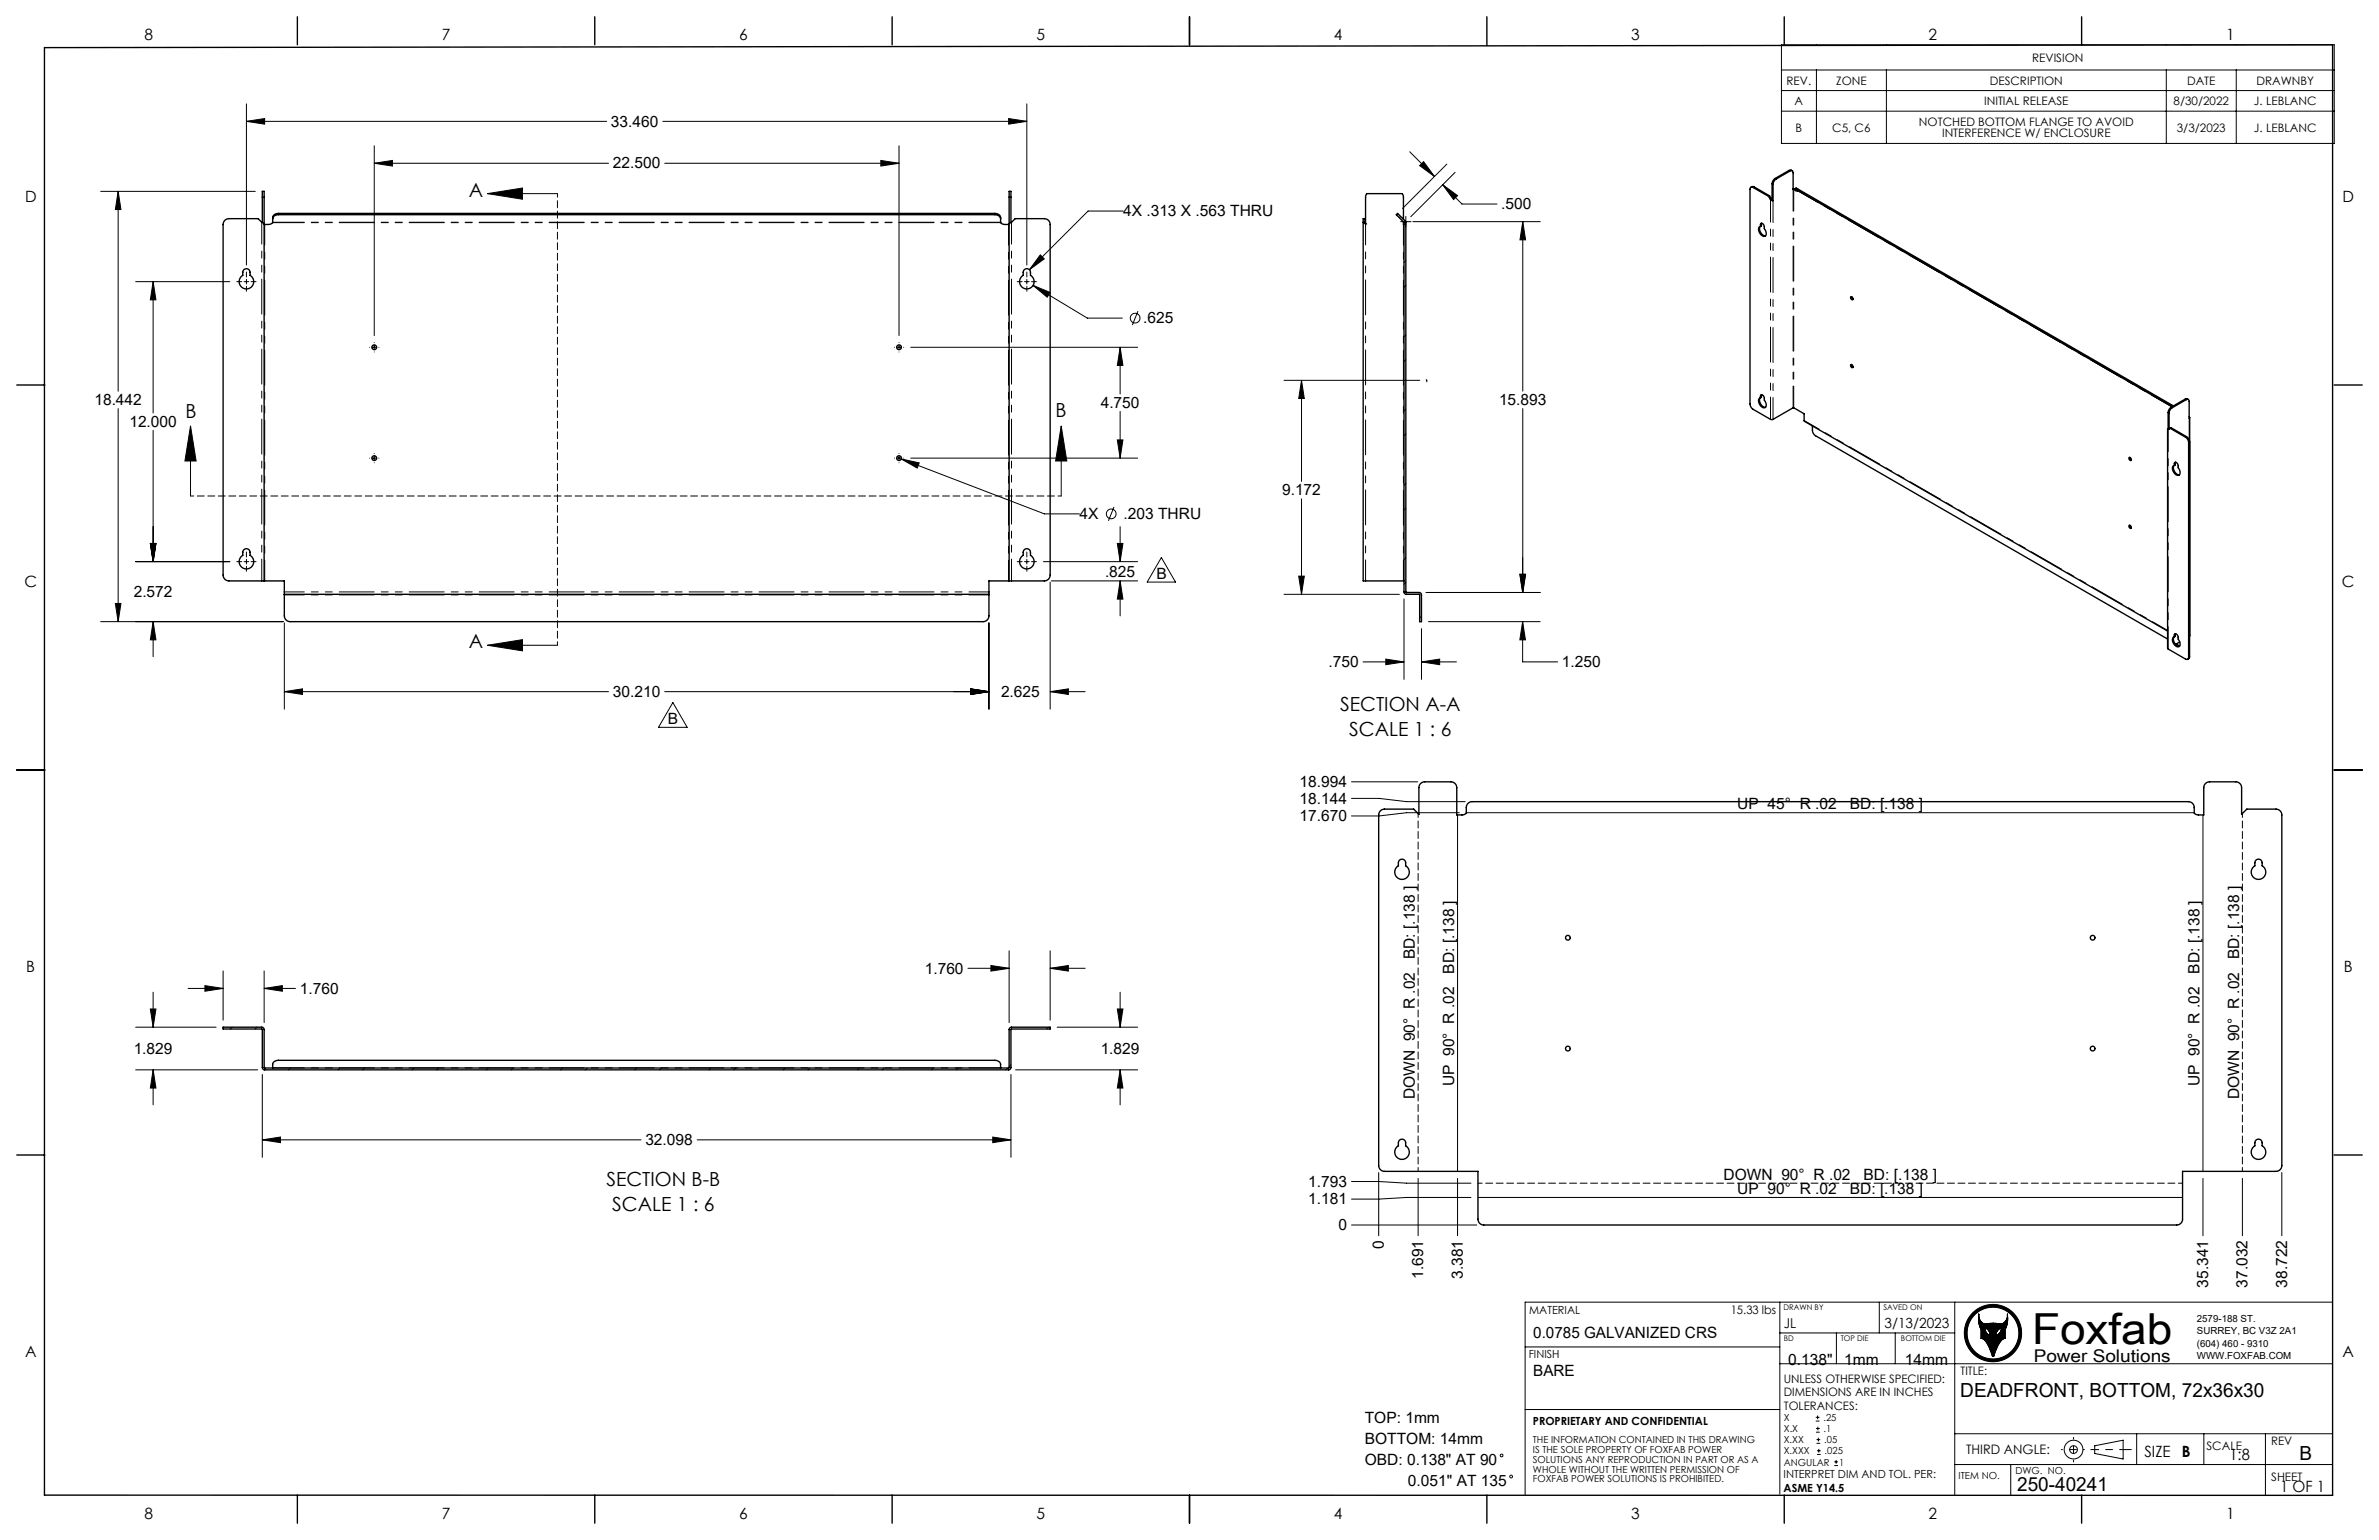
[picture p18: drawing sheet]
<svg xmlns="http://www.w3.org/2000/svg" width="432mm" height="279mm" viewBox="0 0 432 279" stroke-linecap="round" stroke-linejoin="round" font-family="sans-serif">
<defs><g id="words">
<text font-size="7.8" x="368.8" y="243.9">Foxfab</text>
<g font-size="3.5">
<text x="85.1" y="35.7">A</text>
<text x="33.7" y="75.8">B</text>
<text x="191.6" y="75.7">B</text>
<text x="85.1" y="117.6">A</text>
<text x="243.2" y="129">SECTION A-A</text>
<text x="244.9" y="133.6">SCALE 1 : 6</text>
<text x="110.1" y="215.1">SECTION B-B</text>
<text x="111.1" y="219.7">SCALE 1 : 6</text>
<text x="355.8" y="253.4">DEADFRONT, BOTTOM, 72x36x30</text>
<text x="417.3" y="264.9">B</text>
<text x="366.1" y="270.6">250-40241</text>
</g>
<text font-size="3.2" x="369.1" y="247.1">Power Solutions</text>
<g font-size="2.8">
<text x="26.2" y="7.3">8</text>
<text x="80.2" y="7.3">7</text>
<text x="134.2" y="7.3">6</text>
<text x="188.1" y="7.3">5</text>
<text x="242.1" y="7.3">4</text>
<text x="296.1" y="7.3">3</text>
<text x="350.1" y="7.3">2</text>
<text x="404" y="7.3">1</text>
<text x="110.9" y="23">33.460</text>
<text x="111.2" y="30.6">22.500</text>
<text x="4.5" y="36.6">D</text>
<text x="203.8" y="39.2">4X .313 X .563 THRU</text>
<text x="272.5" y="38">.500</text>
<text x="425.2" y="36.6">D</text>
<text x="207.5" y="58.7">.625</text>
<text x="17.1" y="73.5">18.442</text>
<text x="23.5" y="77.4">12.000</text>
<text x="199.8" y="74">4.750</text>
<text x="272.1" y="73.5">15.893</text>
<text x="232.7" y="89.9">9.172</text>
<text x="195.9" y="94.2">4X</text>
<text x="203.9" y="94.2">.203 THRU</text>
<text x="4.4" y="106.5">C</text>
<text x="200.6" y="104.6">.825</text>
<text x="209.9" y="105.1">B</text>
<text x="425.1" y="106.5">C</text>
<text x="24.3" y="108.3">2.572</text>
<text x="241.1" y="121">.750</text>
<text x="283.5" y="121">1.250</text>
<text x="111.2" y="126.4">30.210</text>
<text x="121.2" y="131.4">B</text>
<text x="181.7" y="126.4">2.625</text>
<text x="235.9" y="142.8">18.994</text>
<text x="235.9" y="149">17.670</text>
<text x="235.9" y="145.8">18.144</text>
<text x="315.3" y="146.8">UP 45° R .02</text>
<text x="335.7" y="146.8">BD: [.138 ]</text>
<text x="4.8" y="176.3">B</text>
<text x="167.8" y="176.6">1.760</text>
<text x="256.8" y="174" transform="rotate(-90 256.8 174)">BD: [.138 ]</text>
<text x="263.9" y="176.6" transform="rotate(-90 263.9 176.6)">BD: [.138 ]</text>
<text x="399.2" y="176.6" transform="rotate(-90 399.2 176.6)">BD: [.138 ]</text>
<text x="406.4" y="174" transform="rotate(-90 406.4 174)">BD: [.138 ]</text>
<text x="425.4" y="176.3">B</text>
<text x="54.4" y="180.3">1.760</text>
<text x="24.3" y="191.2">1.829</text>
<text x="199.8" y="191.2">1.829</text>
<text x="263.9" y="197.1" transform="rotate(-90 263.9 197.1)">UP 90° R .02</text>
<text x="399.2" y="197.1" transform="rotate(-90 399.2 197.1)">UP 90° R .02</text>
<text x="256.8" y="199.4" transform="rotate(-90 256.8 199.4)">DOWN 90° R .02</text>
<text x="406.4" y="199.4" transform="rotate(-90 406.4 199.4)">DOWN 90° R .02</text>
<text x="117.1" y="207.7">32.098</text>
<text x="237.5" y="215.3">1.793</text>
<text x="312.8" y="214">DOWN 90° R .02</text>
<text x="338.3" y="214">BD: [.138 ]</text>
<text x="237.5" y="218.5">1.181</text>
<text x="315.3" y="216.6">UP 90° R .02</text>
<text x="335.7" y="216.6">BD: [.138 ]</text>
<text x="243" y="223.2">0</text>
<text x="251.2" y="226.6" transform="rotate(-90 251.2 226.6)">0</text>
<text x="258.3" y="232" transform="rotate(-90 258.3 232)">1.691</text>
<text x="265.5" y="232" transform="rotate(-90 265.5 232)">3.381</text>
<text x="400.8" y="233.6" transform="rotate(-90 400.8 233.6)">35.341</text>
<text x="408" y="233.6" transform="rotate(-90 408 233.6)">37.032</text>
<text x="415.1" y="233.6" transform="rotate(-90 415.1 233.6)">38.722</text>
<text x="278.3" y="242.8">0.0785 GALVANIZED CRS</text>
<text x="4.5" y="246.2">A</text>
<text x="278.3" y="249.6">BARE</text>
<text x="324.6" y="247.7">0.138&quot;</text>
<text x="334.7" y="247.7">1mm</text>
<text x="345.7" y="247.7">14mm</text>
<text x="425.2" y="246.2">A</text>
<text x="247.7" y="258.1">TOP: 1mm</text>
<text x="247.7" y="261.9">BOTTOM: 14mm</text>
<text x="247.7" y="265.8">OBD: 0.138&quot; AT 90</text>
<text x="255.6" y="269.6">0.051&quot; AT 135</text>
<text x="389.2" y="264.3">SIZE</text>
<text x="396" y="264.3">B</text>
<text x="404.7" y="265">1:8</text>
<text x="26.2" y="275.5">8</text>
<text x="80.2" y="275.5">7</text>
<text x="134.2" y="275.5">6</text>
<text x="188.1" y="275.5">5</text>
<text x="242.1" y="275.5">4</text>
<text x="296.1" y="275.5">3</text>
<text x="350.1" y="275.5">2</text>
<text x="404" y="275.5">1</text>
<text x="413.8" y="270.6">1 OF 1</text>
</g>
<g font-size="2.5">
<text x="323.8" y="240.9">JL</text>
<text x="342" y="240.9">3/13/2023</text>
</g>
<text font-size="2.4" x="356.9" y="263.8">THIRD ANGLE:</text>
<g font-size="2.1">
<text x="368.8" y="11.2">REVISION</text>
<text x="324.3" y="15.4">REV.</text>
<text x="333.3" y="15.4">ZONE</text>
<text x="361.1" y="15.4">DESCRIPTION</text>
<text x="397" y="15.4">DATE</text>
<text x="409.5" y="15.4">DRAWNBY</text>
<text x="325.7" y="19.1">A</text>
<text x="325.9" y="23.9">B</text>
<text x="332.6" y="23.9">C5, C6</text>
<text x="348.3" y="22.8">NOTCHED BOTTOM FLANGE TO AVOID</text>
<text x="360.1" y="19.1">INITIAL RELEASE</text>
<text x="394.5" y="19.1">8/30/2022</text>
<text x="395.1" y="23.9">3/3/2023</text>
<text x="409.1" y="19.1">J. LEBLANC</text>
<text x="409.1" y="23.9">J. LEBLANC</text>
<text x="352.5" y="24.9">INTERFERENCE W/ ENCLOSURE</text>
<text x="314.1" y="238.3">15.33 lbs</text>
<text x="323.8" y="251">UNLESS OTHERWISE SPECIFIED:</text>
<text x="355.9" y="249.5">TITLE:</text>
<text x="323.8" y="253.4">DIMENSIONS ARE IN INCHES</text>
<text x="323.8" y="255.7">TOLERANCES:</text>
<text x="400.5" y="263.1">SCALE</text>
<text x="412.2" y="262.1">REV</text>
<text x="412.2" y="268.7">SHEET</text>
</g>
<g font-size="2">
<text x="277.6" y="238.3">MATERIAL</text>
<text x="277.5" y="246.3">FINISH</text>
<text x="278.2" y="258.5">PROPRIETARY AND CONFIDENTIAL</text>
<text x="323.7" y="268.1">INTERPRET DIM AND TOL. PER:</text>
<text x="323.7" y="270.6">ASME Y14.5</text>
</g>
<g font-size="1.8">
<text x="398.7" y="239.8">2579-188 ST.</text>
<text x="398.7" y="242.1">SURREY, BC V3Z 2A1</text>
<text x="398.7" y="244.3">(604) 460 - 9310</text>
<text x="398.7" y="246.6">WWW.FOXFAB.COM</text>
<text x="323.8" y="257.8">X</text>
<text x="331" y="257.8">.25</text>
<text x="278.2" y="261.9">THE INFORMATION CONTAINED IN THIS DRAWING</text>
<text x="278.2" y="263.6">IS THE SOLE PROPERTY OF FOXFAB POWER</text>
<text x="323.8" y="259.8">X.X</text>
<text x="323.8" y="263.9">X.XXX</text>
<text x="323.8" y="261.9">X.XX</text>
<text x="331" y="259.8">.1</text>
<text x="331.1" y="261.9">.05</text>
<text x="331.2" y="263.9">.025</text>
<text x="278.2" y="265.4">SOLUTIONS ANY REPRODUCTION IN PART OR AS A</text>
<text x="278.2" y="267.2">WHOLE WITHOUT THE WRITTEN PERMISSION OF</text>
<text x="278.2" y="268.9">FOXFAB POWER SOLUTIONS IS PROHIBITED.</text>
<text x="323.8" y="265.9">ANGULAR</text>
<text x="333.8" y="265.9">1</text>
<text x="355.5" y="268.4">ITEM NO.</text>
<text x="365.8" y="267.4">DWG. NO.</text>
</g>
<g font-size="1.4">
<text x="323.7" y="237.6">DRAWN BY</text>
<text x="341.8" y="237.6">SAVED ON</text>
<text x="323.8" y="243.4">BD</text>
<text x="334.1" y="243.4">TOP DIE</text>
<text x="345" y="243.4">BOTTOM DIE</text>
</g>
</g></defs>
<g fill="none" stroke="#000" stroke-width=".18">
<path d="M44.7 18.8v29.3M186.4 18.8v29.3M323.3 8.1h100.4v17.9h-100.4zM323.3 12.7h100.4M323.3 16.4h100.4M329.7 12.7v13.3M342.4 12.7v13.3M393.2 12.7v13.3M405.9 12.7v13.3M18.3 34.7h28M21.4 34.7l.6 3.3h-1.1zM21.4 34.7v36.3"/>
<path d="M44.7 22l3.3-.5v1zM44.7 22h65.4M67.9 29.6l3.3-.5v1zM67.9 26.4v34.5M67.9 29.6h42.6M88.5 35.1h12.7M88.5 35.1l6.3-1v2zM120.3 22h66.1M120.6 29.6h42.6M159.9 29.1l3.3 .5-3.3 .5zM163.2 26.4v34.5M183.1 21.5l3.3 .5-3.3 .5z"/>
<path d="M203.8 38.3h-6.3l-10.7 10.6M254.2 39.3l-.2 .2M255.2 39.2v2M255.9 27.5l4.5 4.5M257.7 30l.7-.7 2 2.7zM261.9 33.5l2.7 2-.8 .7zM261.9 33.5l3.5 3.5h6.3M262.6 29.8l-8 8M264.1 31.3l-8 8M323.3 20.2h100.4M24.6 51.1h17.1M27.8 51.1l.5 3.3h-1z"/>
<path d="M27.8 51.1v23.8M43 51.1h.9M44.3 51.1h.9M44.7 49.4v.9M44.7 50.7v.8M44.7 51.9v.9M45.6 51.1h.9M184.6 51.1h.9M186 51.1h.8M186.4 49.4v.9M186.4 50.7v.8M186.4 51.9v.9"/>
<path d="M187.2 51.1h.9M187.5 51.8l3.1 1.3-.5 .8zM187.5 51.8l9.9 5.9h6.3M188.8 46.2l.7 .8-2.7 1.9zM206.5 56.5l-1 2.5M254.2 40.2h2M255.2 47.3l-.4 .3M255.2 51.8l-.4 .3M256.4 40.2h23.2M276.4 40.2l.5 3.3h-1zM276.4 40.2v30.8M21.4 74.1v38.7"/>
<path d="M27.8 78.1v23.8M34.6 77.3l1 6.3h-2zM34.6 77.3v12.7M67.1 63h.1M67.5 63h.9M67.9 62.2h.1M67.9 62.6v.8M67.9 63.9h.1M68.8 63h.1M162.3 63h.1M162.8 63h.8M163.2 62.2h.1"/>
<path d="M163.2 62.6v.8M163.2 63.9h.1M164 63h.1M165.3 63h41.2M192.6 77.3l1 6.3h-2zM192.6 77.3v12.7M202.8 79.8h1l-.5 3.3zM203.3 63v8.5M203.3 74.6v8.5M203.3 63l.5 3.3h-1zM233.1 69h24.6M236.2 69l.5 3.3h-1z"/>
<path d="M236.2 69v18.4M255.2 60.8l-.4 .3M255.2 74.2l-.4 .4M255.2 65.3l-.4 .3M255.2 78.7l-.4 .4M258.8 68.9l.2 .4M276.4 74.1v33.4M27.3 98.6h1l-.5 3.3zM67.1 83.1h.1M67.5 83.1h.9M67.9 82.3h.1M67.9 82.7v.8"/>
<path d="M67.9 84h.1M68.8 83.1h.1M162.3 83.1h.1M162.8 83.1h.8M163.2 82.3h.1M163.2 82.7v.8M163.2 84h.1M163.6 83.3l26 9.9h6.3M163.6 83.3l3.2 .7-.3 .9zM164 83.1h.1M165.3 83.1h41.2M202.2 92l-1 2.5"/>
<path d="M202.8 98.6h1l-.5 3.3zM203.3 95.6v6.3M236.2 90.5v17.3M255.2 87.7l-.4 .3M255.2 92.2l-.4 .3M18.3 112.8h33.1M20.9 109.5h1.1l-.6 3.3zM24.6 101.9h17.1M27.8 112.8l.5 3.3h-1zM27.8 112.8v6.3M43 101.9h.9M44.3 101.9h.9"/>
<path d="M44.7 100.2v.9M44.7 101.5v.8M44.7 102.7v.9M45.6 101.9h.9M51.6 113v15.7M88.5 117.1h12.7M88.5 117.1l6.3-1v2zM179.5 113v15.7M184.6 101.9h.9M186 101.9h.8M186.4 100.2v.9M186.4 101.5v.8"/>
<path d="M186.4 102.7v.9M187.2 101.9h.9M189.4 101.9h17.1M190.6 105.6v23.1M190.8 105.4h15.7M203.3 105.4v6.3M203.3 105.4l.5 3.3h-1zM210.8 101.2l2.6 4.4h-5.2zM233.1 107.8h20.9M235.7 104.5h1l-.5 3.3zM251.5 119.6l3.3 .5-3.3 .5zM254.8 108.7v14.6"/>
<path d="M255.2 101.2l-.4 .3M255.2 105.7l-.4 .3M258 111.8l-.3 .3M258 114.1v9.2M258.8 107.5h20.8M259.3 112.8h20.2M275.9 104.2h1l-.5 3.3zM276.4 112.8v7.3h6.3M276.4 112.8l.5 3.3h-1zM51.6 125.5l3.3-.5v1zM51.6 125.5h58.9M120.6 125.5h58.9"/>
<path d="M122.1 127.5l2.6 4.5h-5.2zM176.2 125l3.3 .5-3.3 .5zM190.6 125.5l3.3-.5v1zM190.6 125.5h6.4M247.4 120.1h7.4M258 120.1h6.4M258 120.1l3.3-.5v1zM245.3 144.9h5l5 .5h10.6M245.3 141.8h12M264.6 147.9v64.6M264.9 147.5h-9.6l-5 .5h-5M266.1 147.5h132.2"/>
<path d="M399.8 147.9v64.6M34.1 179.3h6.4M37.2 178.8l3.3 .5-3.3 .5zM40.5 176.2v8.9M47.9 179.3l3.3-.5v1zM47.9 176.2v9.3M47.9 179.3h5.7M175.7 175.7h7.5M179.9 175.2l3.3 .5-3.3 .5zM183.2 172.5v13M190.6 175.7l3.3-.5v1zM190.6 172.5v12.6"/>
<path d="M190.6 175.7h6.4M24.6 186.4h14.6M24.6 194.1h22.2M27.3 183.1h1l-.5 3.3zM27.8 194.1l.5 3.3h-1zM27.8 180v6.4M27.8 194.1v6.4M42.1 186.4l-.3 .3M46.6 186.4l-.3 .3M47.6 194.9v15.1M48.2 193.8l-.3 .3M52.7 193.8l-.3 .3"/>
<path d="M61.7 193.8l-.4 .3M66.2 193.8l-.4 .3M75.1 193.8l-.3 .3M79.6 193.8l-.3 .3M88.6 193.8l-.3 .3M93.1 193.8l-.3 .3M102.1 193.8l-.4 .3M106.6 193.8l-.4 .3M115.6 193.8l-.4 .3M120 193.8l-.3 .3M129 193.8l-.3 .3M133.5 193.8l-.3 .3"/>
<path d="M142.5 193.8l-.3 .3M147 193.8l-.3 .3M156 193.8l-.4 .3M160.5 193.8l-.4 .3M169.4 193.8l-.3 .3M173.9 193.8l-.3 .3M182.9 193.8l-.3 .3M183.5 194.9v15.1M183.5 193.2l-.3 .3M184.3 194.1h22.2M190.3 186.4l-.3 .3M191.9 186.4h14.6"/>
<path d="M202.8 183.1h1l-.5 3.3zM203.3 180v6.4M203.3 194.1v6.4M203.3 194.1l.5 3.3h-1zM47.6 206.8l3.3-.5v1zM47.6 206.8h68.8M126.5 206.8h57M180.2 206.3l3.3 .5-3.3 .5zM245.3 214.4h5l5 .3h11.7M250.2 212.7v11.5M257.4 213.8v10.4M264.6 213.8v10.4"/>
<path d="M267 217.3h-11.7l-5 .3h-5M268.3 217.3h127.8M399.8 213.8v10.4M407 213.8v10.4M414.2 212.7v11.5M245.3 222.3h22.7M323 236.2v34.9M341.1 236.2v5.6M354.8 236.2v35.1M423.4 236.2h-146.6v35.1M276.8 244.4h46.2M276.8 255.7h46.2"/>
<path d="M323 247.4h100.4M323 241.8h31.8M329.6 257.8h.6M329.6 257.2h.6M329.6 259.8h.7M329.6 259.2h.7M329.9 256.8v.7M330 258.8v.7M333.3 241.8v5.6M344 241.8v5.6M360.3 240.9a1.44 1.44 0 0 1 .9 1.4 1.44 1.44 0 0 1-.9-1.4zM361.7 246.1h.1"/>
<path d="M361.7 240.1h.5a1.5 1.5 0 0 0 1.8-.4l.3-.5 .1-.8v1.1l-.2 1-.3 .7v1.6a1.25 1.25 0 0 0-.9 .7l-1.1 2.5-.2 .1M361.7 240.1h-.4a1.5 1.5 0 0 1-1.8-.4l-.3-.5v-.8l-.1 1.1 .2 1 .3 .7v1.6a1.25 1.25 0 0 1 .9 .7l1.2 2.6M361.8 240.1v6M362.7 241.3l.6-.4a1.44 1.44 0 0 1-1 1.4l.1-.6zM329.7 261.9h.7M329.7 261.2h.7M329.8 263.9h.7M329.8 263.2h.7M330 260.9v.6M330.1 262.9v.6M332.9 265.9h.7M332.9 265.2h.7"/>
<path d="M333.3 264.9v.7M354.8 265.7h68.6M354.8 260.1h68.6M365 265.7v5.6M380.2 262.3l5.2-1v3.4l-5.2-1zM387.8 260.1v5.6M400 260.1v5.6M411.2 260.1v11.2"/>
<circle cx="206" cy="57.7" r=".88"/>
<circle cx="201.7" cy="93.2" r=".88"/>
<circle cx="361.7" cy="241.9" r="5.2"/>
<circle cx="361.7" cy="241.9" r="4.7"/>
<circle cx="272.5" cy="264.1" r=".25"/>
<circle cx="274.3" cy="267.9" r=".25"/>
<circle cx="376.4" cy="263" r=".7"/>
<circle cx="376.4" cy="263" r="1.7"/>
</g>
<circle cx="361.7" cy="241.9" r="4.9" fill="none" stroke="#000" stroke-width=".5"/>
<path d="M386.2 263h-6.7" fill="none" stroke="#000" stroke-width=".18" stroke-dasharray="15.2 1.3 1.3 1.3" stroke-dashoffset="13.8"/>
<path d="M376.4 260.8v4.4" fill="none" stroke="#000" stroke-width=".18" stroke-dasharray="15.2 1.3 1.3 1.3" stroke-dashoffset="14.9"/>
<path d="M386.2 263h.6" fill="none" stroke="#000" stroke-width=".18" stroke-dasharray="15.2 1.3 1.3 1.3"/>
<path d="M378.3 263h-4.2" fill="none" stroke="#000" stroke-width=".18" stroke-dasharray="15.2 1.3 1.3 1.3" stroke-dashoffset="15"/>
<g fill="none" stroke="#000" stroke-width=".25">
<path d="M8.1 8.6l415.3-.5v263.2h-415.3zM54 3v5.1M107.9 3v5.1M161.9 3v5.1M215.9 3v5.1M269.9 3v5.1M323.9 3v5.1M377.8 3v5.1M49.5 39.7a.95 .95 0 0 1 1-.7h130.1a.95 .95 0 0 1 1 .7M253.4 39l.3-.3 1.4 1.4 .1 .3v67l.1 .1h2.4l.3 .3v5h-.3v-4.9l-2.5-.1-.3-.2-.1-.2v-67zM254.7 39.8v-4.1l-.2-.6h-6.4l-.2 .7v4.8M317.8 34l.5-.1 2.9 1.6"/>
<path d="M321 35.6l-2.8-1.6a.34 .34 0 0 0-.4 0 .34 .34 0 0 0-.2 .3v39l.4 .8 3.6 2 4-2.1 1.9 1.1v1.3l65.9 38.1M321 35.6l.4 .6M321.2 35.5l-.2 .1M321.2 35.5l.3 .6M321.4 36.2l.4 .2M321.5 36.1l.1 .2M321.5 36.1l-.1 .1M321.6 36.3l.2 .1M325.3 31l-.3-.2-.3 .1-2.8 1.8-.3 .6v3M325.5 34.2l.8 .4-.2 .1-.6-.3v-3.1a.34 .34 0 0 0-.2-.3 .34 .34 0 0 0-.4 0l-2.5 1.5-.4 .4-.2 .5v3M325.9 34.3l.1-.2 68.5 39.5M326 34.4l-.1-.1 68.3 39.5"/>
<path d="M326.1 34.5h.2M44.2 49a.66 .66 0 0 1 .7-.2 .66 .66 0 0 1 .5 .6v.6a1.32 1.32 0 0 1 .3 2 1.32 1.32 0 0 1-2 0 1.32 1.32 0 0 1 .4-2zM47.6 40.4v-5.7h.3v70.7M47.9 40.6l-1.1-.9h-5.2a1.06 1.06 0 0 0-1.1 1v63.6a1.06 1.06 0 0 0 1.1 1.1h6.3M47.9 40.7h1l.5-.2 .1-1a.95 .95 0 0 1 1-.8h130.1a.95 .95 0 0 1 1 .8l.1 1 .5 .2h1M183.2 40.6l1.1-.9h5.3a1.06 1.06 0 0 1 1 1v63.6a1.06 1.06 0 0 1-1 1.1h-6.4M183.5 40.4v-5.7h-.3v70.7M185.8 49a.66 .66 0 0 1 .8-.2 .66 .66 0 0 1 .4 .6v.6a1.32 1.32 0 0 1 .4 2 1.32 1.32 0 0 1-2 0 1.32 1.32 0 0 1 .3-2zM247.8 40.3v-.6h-.4v65.7h7.4M247.8 40.3h-.4l.5 .3M247.8 40.3l.1 .3M247.9 40.6h.1"/>
<path d="M254.7 40.3v.4h.1M319.5 41.1a1.25 1.25 0 0 0 1 1.7M319.6 40.5a.64 .64 0 0 1 .6 1 .8 .8 0 0 1 0 1.4 1.2 1.2 0 0 1-.8-1.8h.1zM319.7 40.5v.5l-.2 .1M336 53.8a.28 .28 0 0 1 .3 .2 .28 .28 0 0 1-.2 .4l-.2-.3zM336.1 53.8l.2 .5M3 69.8h5.1M319.5 72.2a1.25 1.25 0 0 0 1 1.7M319.6 71.7a.64 .64 0 0 1 .6 .9 .8 .8 0 0 1 0 1.4 1.2 1.2 0 0 1-.8-1.8h.1zM319.7 71.6v.5l-.2 .1M329 77.3v1.1l.5 .7 63.9 36.8M336 66.1a.28 .28 0 0 1 .3 .2 .28 .28 0 0 1-.2 .4l-.2-.3z"/>
<path d="M336.1 66.1l.2 .5M393.5 77.8h.2M393.9 77.7l2.9 1.7 .3 .3 .1 .6v38.9a.34 .34 0 0 1-.1 .4 .34 .34 0 0 1-.4 0l-3.3-2v-39.7M393.9 77.7l.2-.1 2.9 1.7 .3 .5 .1 .4v38.9l-.1 .4-.2 .1M393.9 77.7l-.5 .2 .1-.1M397.2 72.5l-.3-.2-.3 .1-2.8 1.8-.3 .6v3M397.3 75.6l.1 .1-.1 .2v-3.1a.34 .34 0 0 0-.1-.3 .34 .34 0 0 0-.4 0l-2.5 1.5-.4 .4-.2 .5v2.9M397.4 75.7v39.7M423.7 69.8h5.1M44.2 99.8a.66 .66 0 0 1 .7-.2 .66 .66 0 0 1 .5 .6v.6a1.32 1.32 0 0 1 .3 2 1.32 1.32 0 0 1-2 0 1.32 1.32 0 0 1 .4-2zM185.8 99.8a.66 .66 0 0 1 .8-.2 .66 .66 0 0 1 .4 .6v.6a1.32 1.32 0 0 1 .4 2 1.32 1.32 0 0 1-2 0 1.32 1.32 0 0 1 .3-2zM386.5 95.3a.28 .28 0 0 1 .3 .2 .28 .28 0 0 1-.2 .3l-.2-.2z"/>
<path d="M386.5 83a.28 .28 0 0 1 .3 .2 .28 .28 0 0 1-.2 .3l-.2-.3zM386.6 83l.2 .5M386.6 95.3l.2 .5M394.6 84.5a1.25 1.25 0 0 0 1 1.6M394.7 83.9a.64 .64 0 0 1 .7 1 .8 .8 0 0 1-.1 1.4 1.2 1.2 0 0 1-.8-1.8l.1-.1zM394.9 83.9l-.1 .4-.2 .1M47.9 105.4h3.7v2.4M51.6 107.8v3.9a1.06 1.06 0 0 0 1.1 1.1h125.7a1.06 1.06 0 0 0 1.1-1.1v-3.9M51.6 107.8h127.9M183.2 105.4h-3.7v2.4M394.6 115.6a1.25 1.25 0 0 0 1 1.7M394.7 115a.64 .64 0 0 1 .7 1 .8 .8 0 0 1-.1 1.4 1.2 1.2 0 0 1-.8-1.8h.1z"/>
<path d="M394.9 115l-.1 .5-.2 .1M395 116.8l.6 .4M395.6 116.5l-.7 .4M3 139.7h5.1M423.7 139.7h5.1M250.5 147.1l.8-.3h5.3l.9 .9v-4.8a1.06 1.06 0 0 1 1.1-1.1h4.8a1.06 1.06 0 0 1 1 1.1v5h1.1l.5-.2 .1-.2v-1a1.06 1.06 0 0 1 1.1-1.1h130a1.06 1.06 0 0 1 1.1 1.1v1l.1 .2 .5 .2h1.1v-5a1.06 1.06 0 0 1 1-1.1h4.8a1.06 1.06 0 0 1 1.1 1.1v4.8l.9-.9h5.3a1.06 1.06 0 0 1 1.1 1.1v63.6a1.06 1.06 0 0 1-1.1 1h-17v8.7a1.06 1.06 0 0 1-1 1.1h-125.8a1.06 1.06 0 0 1-1-1.1v-8.7h-17a1.06 1.06 0 0 1-1.1-1v-63.6zM253.9 156.1a.66 .66 0 0 1 .8-.2 .66 .66 0 0 1 .4 .6v.6a1.32 1.32 0 0 1 .4 2 1.32 1.32 0 0 1-2 0 1.32 1.32 0 0 1 .3-2zM409.4 156.1a.66 .66 0 0 1 .7-.2 .66 .66 0 0 1 .5 .6v.6a1.32 1.32 0 0 1 .3 2 1.32 1.32 0 0 1-2 0 1.32 1.32 0 0 1 .4-2zM40.5 186.4h7l.3 .1 .1 .3v6.9l.1 .1h135.1l.1-.1v-6.9l.1-.3 .3-.1h7v.3h-7.1v7l-.1 .3-.3 .1h-135.1l-.3-.1-.1-.3v-7h-7.1zM49.5 193.7h.1M49.5 193.7v-.6a.95 .95 0 0 1 1-.7h130.1a.95 .95 0 0 1 1 .7v.6M181.6 193.8h.1"/>
<path d="M3 209.5h5.1M253.9 206.9a.66 .66 0 0 1 .8-.2 .66 .66 0 0 1 .4 .6v.6a1.32 1.32 0 0 1 .4 2 1.32 1.32 0 0 1-2 0 1.32 1.32 0 0 1 .3-2zM409.4 206.9a.66 .66 0 0 1 .7-.2 .66 .66 0 0 1 .5 .6v.6a1.32 1.32 0 0 1 .3 2 1.32 1.32 0 0 1-2 0 1.32 1.32 0 0 1 .4-2zM423.7 209.5h5.1M54 271.3v5.1M107.9 271.3v5.1M161.9 271.3v5.1M215.9 271.3v5.1M269.9 271.3v5.1M323.9 271.3v5.1M377.8 271.3v5.1"/>
<circle cx="67.9" cy="63" r=".43"/>
<circle cx="163.2" cy="63" r=".43"/>
<circle cx="67.9" cy="83.1" r=".43"/>
<circle cx="163.2" cy="83.1" r=".43"/>
<circle cx="284.6" cy="170.1" r=".43"/>
<circle cx="379.8" cy="170.1" r=".43"/>
<circle cx="284.6" cy="190.2" r=".43"/>
<circle cx="379.8" cy="190.2" r=".43"/>
</g>
<path d="M362.7 241.3l.6-.4a1.44 1.44 0 0 1-1 1.4l.1-.6zM359.2 238.4l-.1 1.1 .2 1 .3 .7v1.6a1.25 1.25 0 0 1 .9 .7l1.1 2.5h.3a6.5 6.5 0 0 1 1.6-3.1l.4-.1v-1.6l.4-1.1 .1-1.7a1.52 1.52 0 0 1-.6 1.5 1.52 1.52 0 0 1-1.6 .2h-.9a1.5 1.5 0 0 1-1.8-.4l-.3-.5zM360.3 240.9a1.44 1.44 0 0 1 .9 1.4 1.44 1.44 0 0 1-.9-1.4zM357 241.9a4.7 4.7 0 0 0 9.4 0 4.7 4.7 0 0 0-9.4 0zM356.5 241.9a5.2 5.2 0 0 1 10.4 0 5.2 5.2 0 0 1-10.4 0z" fill-rule="evenodd" fill="#000"/>
<path d="M101.2 35.1v82M407 147.6v64.9M257.4 212.5v-64.9" fill="none" stroke="#000" stroke-width=".18" stroke-dasharray="1.3 .6" stroke-dashoffset=".6"/>
<path d="M192.6 90h-158" fill="none" stroke="#000" stroke-width=".18" stroke-dasharray="1.3 .6" stroke-dashoffset=".7"/>
<path d="M396.1 214.7h-127.8" fill="none" stroke="#000" stroke-width=".18" stroke-dasharray="1.3 .6" stroke-dashoffset=".5"/>
<g fill="#000">
<path d="M21.4 34.7l.6 3.3h-1.1zM20.9 109.5h1.1l-.6 3.3zM51.6 125.5l3.3-.5v1zM176.2 125l3.3 .5-3.3 .5zM44.7 22l3.3-.5v1zM183.1 21.5l3.3 .5-3.3 .5zM27.8 51.1l.5 3.3h-1zM27.3 98.6h1l-.5 3.3zM27.3 98.6h1l-.5 3.3zM27.8 112.8l.5 3.3h-1zM190.6 125.5l3.3-.5v1zM176.2 125l3.3 .5-3.3 .5zM202.8 98.6h1l-.5 3.3zM203.3 105.4l.5 3.3h-1zM188.8 46.2l-2 2.7 2.7-1.9zM187.5 51.8l2.6 2.1 .5-.8zM67.9 29.6l3.3-.5v1zM159.9 29.1l3.3 .5-3.3 .5zM203.3 63l.5 3.3h-1zM202.8 79.8h1l-.5 3.3zM163.6 83.3l2.9 1.6 .3-.9zM275.9 104.2h1l-.5 3.3zM276.4 112.8l.5 3.3h-1zM251.5 119.6l3.3 .5-3.3 .5zM258 120.1l3.3-.5v1zM179.9 175.2l3.3 .5-3.3 .5zM190.6 175.7l3.3-.5v1zM37.2 178.8l3.3 .5-3.3 .5zM47.9 179.3l3.3-.5v1zM180.2 206.3l3.3 .5-3.3 .5zM47.6 206.8l3.3-.5v1zM27.3 183.1h1l-.5 3.3zM27.8 194.1l.5 3.3h-1zM202.8 183.1h1l-.5 3.3zM203.3 194.1l.5 3.3h-1z"/>
<path d="M88.5 35.1l6.3-1v2zM88.5 117.1l6.3-1v2z"/>
<path d="M192.6 77.3l1 6.3h-2zM34.6 77.3l1 6.3h-2z"/>
<path d="M236.2 69l.5 3.3h-1zM235.7 104.5h1l-.5 3.3zM261.9 33.5l2.7 2-.8 .7zM257.7 30l.7-.7 2 2.7zM276.4 40.2l.5 3.3h-1zM275.9 104.2h1l-.5 3.3z"/>
</g>
<path d="M321.8 76.1v-39.7M325.5 74v-39.6M325.6 74v-39.6M47.5 105.4v-65.1M183.6 105.4v-65.1" fill="none" stroke="#000" stroke-width=".18" stroke-dasharray="6.3 1.3 1.3 1.3 1.3 1.3" stroke-dashoffset="2.4"/>
<g fill="none" stroke="#000" stroke-width=".18" stroke-dasharray="6.3 1.3 1.3 1.3 1.3 1.3">
<path d="M47.9 35.8h-.3M50.5 38.7v.3M180.6 39v-.3M183.5 35.8h-.3M318.4 33.9l-.2 .1M321.8 33.5l-.2-.2M322.2 32.4l.2 .1M324.9 31l-.2-.1M325.6 34.4l.1-.1M325.9 34.6l.2-.1M326.3 34.3l-.1 .2M319.7 40.6l-.2 .1"/>
<path d="M319.7 71.8l-.2 .1M393.7 74.9l-.2-.1M394.1 73.9l.2 .1M396.7 79.3l.2-.1M396.8 72.5l-.2-.1M397.3 79.8v-3.9M394.8 84l-.2 .1M397.4 80.2l-.2 .1M394.8 115.1l-.2 .1M397.2 119.2l.2-.1"/>
</g>
<path d="M49.5 40.4h132.1M181.6 40.3h-132.1M181.6 193.7h-132.1" fill="none" stroke="#000" stroke-width=".18" stroke-dasharray="6.3 1.3 1.3 1.3 1.3 1.3" stroke-dashoffset=".6"/>
<path d="M48 105.4v-64.7M183.1 105.4v-64.7M254.7 105.4v-64.7" fill="none" stroke="#000" stroke-width=".18" stroke-dasharray="6.3 1.3 1.3 1.3 1.3 1.3" stroke-dashoffset="2.6"/>
<path d="M179.5 107.4h-127.9M179.5 107.9h-127.9" fill="none" stroke="#000" stroke-width=".18" stroke-dasharray="6.3 1.3 1.3 1.3 1.3 1.3" stroke-dashoffset="2.7"/>
<path d="M247.9 105.4v-64.8" fill="none" stroke="#000" stroke-width=".18" stroke-dasharray="6.3 1.3 1.3 1.3 1.3 1.3" stroke-dashoffset="2.5"/>
<path d="M321.4 76.1v-39.9M393.5 117.7v-39.8" fill="none" stroke="#000" stroke-width=".18" stroke-dasharray="6.3 1.3 1.3 1.3 1.3 1.3" stroke-dashoffset="2.3"/>
<path d="M326.3 34.6l67.9 39.2M394.2 73.8l-67.9-39.2" fill="none" stroke="#000" stroke-width=".18" stroke-dasharray="6.3 1.3 1.3 1.3 1.3 1.3" stroke-dashoffset="2.1"/>
<path d="M393.4 114.4l-65.9-38.1" fill="none" stroke="#000" stroke-width=".18" stroke-dasharray="6.3 1.3 1.3 1.3 1.3 1.3" stroke-dashoffset="3.2"/>
<use href="#words"/>
</svg>
